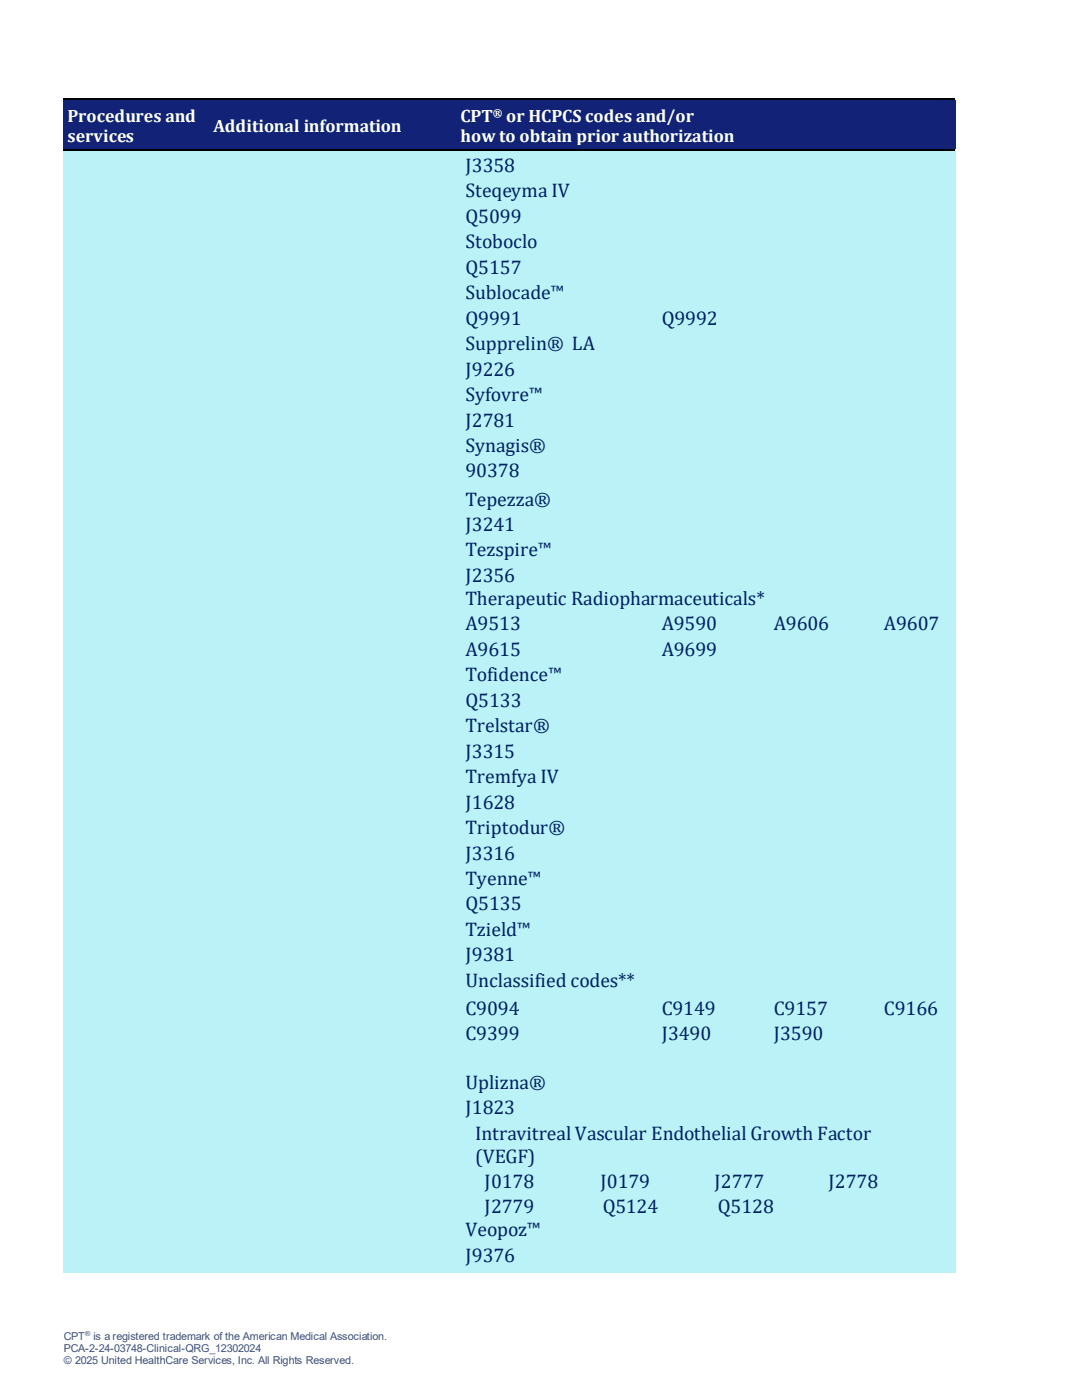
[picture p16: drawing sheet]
<svg xmlns="http://www.w3.org/2000/svg" width="216mm" height="279mm" viewBox="0 0 216 279" stroke-linecap="round" stroke-linejoin="round" font-family="sans-serif">
<defs><g id="words">
<g font-size="3.9" fill="#002060">
<text x="92.9" y="34.3">J3358</text>
<text x="92.9" y="39.4">Steqeyma IV</text>
<text x="92.9" y="44.5">Q5099</text>
<text x="92.9" y="49.6">Stoboclo</text>
<text x="92.9" y="54.6">Q5157</text>
<text x="92.9" y="59.7">Sublocade™</text>
<text x="92.9" y="64.8">Q9991</text>
<text x="132" y="64.8">Q9992</text>
<text x="92.9" y="69.9">Supprelin® LA</text>
<text x="92.9" y="75">J9226</text>
<text x="92.9" y="80">Syfovre™</text>
<text x="92.9" y="85.1">J2781</text>
<text x="92.9" y="90.2">Synagis®</text>
<text x="92.9" y="95.3">90378</text>
<text x="92.9" y="100.9">Tepezza®</text>
<text x="92.9" y="106">J3241</text>
<text x="92.9" y="111">Tezspire™</text>
<text x="92.9" y="116.1">J2356</text>
<text x="92.9" y="120.7">Therapeutic Radiopharmaceuticals*</text>
<text x="92.9" y="125.8">A9513</text>
<text x="132" y="125.8">A9590</text>
<text x="154.4" y="125.8">A9606</text>
<text x="176.4" y="125.8">A9607</text>
<text x="92.9" y="130.9">A9615</text>
<text x="132" y="130.9">A9699</text>
<text x="92.9" y="136">Tofidence™</text>
<text x="92.9" y="141">Q5133</text>
<text x="92.9" y="146.1">Trelstar®</text>
<text x="92.9" y="151.2">J3315</text>
<text x="92.9" y="156.3">Tremfya IV</text>
<text x="92.9" y="161.4">J1628</text>
<text x="92.9" y="166.4">Triptodur®</text>
<text x="92.9" y="171.5">J3316</text>
<text x="92.9" y="176.6">Tyenne™</text>
<text x="92.9" y="181.7">Q5135</text>
<text x="92.9" y="186.8">Tzield™</text>
<text x="92.9" y="191.9">J9381</text>
<text x="92.9" y="196.9">Unclassified codes**</text>
<text x="92.9" y="202.5">C9094</text>
<text x="132" y="202.5">C9149</text>
<text x="154.4" y="202.5">C9157</text>
<text x="176.4" y="202.5">C9166</text>
<text x="92.9" y="207.6">C9399</text>
<text x="132" y="207.6">J3490</text>
<text x="154.4" y="207.6">J3590</text>
<text x="92.9" y="217.3">Uplizna®</text>
<text x="92.9" y="222.4">J1823</text>
<text x="94.8" y="227.4">Intravitreal Vascular Endothelial Growth Factor</text>
<text x="94.8" y="232">(VEGF)</text>
<text x="96.7" y="237.1">J0178</text>
<text x="119.8" y="237.1">J0179</text>
<text x="142.6" y="237.1">J2777</text>
<text x="165.3" y="237.1">J2778</text>
<text x="96.7" y="242.2">J2779</text>
<text x="120.3" y="242.2">Q5124</text>
<text x="143.2" y="242.2">Q5128</text>
<text x="92.9" y="246.8">Veopoz™</text>
<text x="92.9" y="251.8">J9376</text>
</g>
<g font-size="3.6" fill="#fff">
<text x="13.5" y="24.3">Procedures and</text>
<text x="13.5" y="28.3">services</text>
<text x="42.6" y="26.3">Additional information</text>
<text x="91.9" y="24.3">CPT</text>
<text x="91.9" y="28.3">how to obtain prior authorization</text>
<text x="101" y="24.3">or HCPCS codes and/or</text>
</g>
<text font-size="2.3" fill="#fff" x="98.4" y="23.4">®</text>
<g font-size="2.2" fill="#44546a">
<text x="12.7" y="267.3">CPT</text>
<text x="12.7" y="269.7">PCA-2-24-03748-Clinical-QRG_12302024</text>
<text x="18.7" y="267.3">is a registered trademark of the American Medical Association.</text>
<text x="12.7" y="272.2">© 2025 United HealthCare Services, Inc. All Rights Reserved.</text>
</g>
<text font-size="1.4" fill="#44546a" x="17" y="266.6">®</text>
</g></defs>
<g fill="#122377">
<path d="M12.7 20.1h27.8v9.8h-27.8z" fill-rule="evenodd"/>
<path d="M13.5 20.8h26.3v4.2h-26.3z" fill-rule="evenodd"/>
<path d="M13.5 25h26.3v4.1h-26.3z" fill-rule="evenodd"/>
<path d="M40.5 20.1h49.7v9.8h-49.7z" fill-rule="evenodd"/>
<path d="M41.3 22.9h48.2v4.2h-48.2z" fill-rule="evenodd"/>
<path d="M90.2 20.1h100.4v9.8h-100.4z" fill-rule="evenodd"/>
<path d="M91 20.8h98.8v4.2h-98.8z" fill-rule="evenodd"/>
<path d="M91 25h98.8v4.1h-98.8z" fill-rule="evenodd"/>
</g>
<path d="M12.7 19.8h27.8" fill="none" stroke="#000" stroke-width=".25"/>
<g fill="#122377">
<path d="M12.7 19.9h27.8v.9h-27.8z" fill-rule="evenodd"/>
<path d="M40.5 19.9h.3v.9h-.3z" fill-rule="evenodd"/>
</g>
<path d="M40.5 19.7h.3v.2h-.3z" fill-rule="evenodd" fill="#000"/>
<path d="M40.8 19.8h49.4" fill="none" stroke="#000" stroke-width=".25"/>
<g fill="#122377">
<path d="M40.8 19.9h49.4v.9h-49.4z" fill-rule="evenodd"/>
<path d="M90.2 19.9h.3v.9h-.3z" fill-rule="evenodd"/>
</g>
<path d="M90.2 19.7h.3v.2h-.3z" fill-rule="evenodd" fill="#000"/>
<path d="M90.5 19.8h100.1" fill="none" stroke="#000" stroke-width=".25"/>
<g fill="#122377">
<path d="M90.5 19.9h100.1v.9h-100.1z" fill-rule="evenodd"/>
<path d="M12.7 29h27.8v.7h-27.8z" fill-rule="evenodd"/>
<path d="M40.5 29h49.7v.7h-49.7z" fill-rule="evenodd"/>
<path d="M90.2 29h100.4v.7h-100.4z" fill-rule="evenodd"/>
</g>
<g fill="#baf2f8">
<path d="M12.7 29.9h27.8v224.1h-27.8z" fill-rule="evenodd"/>
<path d="M40.5 29.9h49.7v224.1h-49.7z" fill-rule="evenodd"/>
<path d="M90.2 29.9h100.4v224.1h-100.4z" fill-rule="evenodd"/>
<path d="M91 30.6h39.1v5.1h-39.1z" fill-rule="evenodd"/>
<path d="M92.9 30.6h35.3v4.6h-35.3z" fill-rule="evenodd"/>
<path d="M130.1 30.6h22.4v5.1h-22.4z" fill-rule="evenodd"/>
<path d="M132 30.6h18.6v4.6h-18.6z" fill-rule="evenodd"/>
<path d="M152.5 30.6h22v5.1h-22z" fill-rule="evenodd"/>
<path d="M154.4 30.6h18.2v4.6h-18.2z" fill-rule="evenodd"/>
<path d="M174.5 30.6h15.3v5.1h-15.3z" fill-rule="evenodd"/>
<path d="M176.4 30.6h11.5v4.6h-11.5z" fill-rule="evenodd"/>
<path d="M91 35.7h98.8v5.1h-98.8z" fill-rule="evenodd"/>
<path d="M92.9 35.7h95v4.6h-95z" fill-rule="evenodd"/>
<path d="M91 40.8h98.8v5.1h-98.8z" fill-rule="evenodd"/>
<path d="M92.9 40.8h95v4.6h-95z" fill-rule="evenodd"/>
<path d="M91 45.9h98.8v5.1h-98.8z" fill-rule="evenodd"/>
<path d="M92.9 45.9h95v4.5h-95z" fill-rule="evenodd"/>
<path d="M91 51h98.8v5h-98.8z" fill-rule="evenodd"/>
<path d="M92.9 51h95v4.5h-95z" fill-rule="evenodd"/>
<path d="M91 56h98.8v5.1h-98.8z" fill-rule="evenodd"/>
<path d="M92.9 56h95v4.6h-95z" fill-rule="evenodd"/>
<path d="M91 61.1h39.1v5.1h-39.1z" fill-rule="evenodd"/>
<path d="M92.9 61.1h35.3v4.6h-35.3z" fill-rule="evenodd"/>
<path d="M130.1 61.1h22.4v5.1h-22.4z" fill-rule="evenodd"/>
<path d="M132 61.1h18.6v4.6h-18.6z" fill-rule="evenodd"/>
<path d="M152.5 61.1h22v5.1h-22z" fill-rule="evenodd"/>
<path d="M174.5 61.1h15.3v5.1h-15.3z" fill-rule="evenodd"/>
<path d="M91 66.2h98.8v5.1h-98.8z" fill-rule="evenodd"/>
<path d="M92.9 66.2h95v4.6h-95z" fill-rule="evenodd"/>
<path d="M91 71.3h39.1v5.1h-39.1z" fill-rule="evenodd"/>
<path d="M92.9 71.3h35.3v4.6h-35.3z" fill-rule="evenodd"/>
<path d="M130.1 71.3h22.4v5.1h-22.4z" fill-rule="evenodd"/>
<path d="M132 71.3h18.6v4.6h-18.6z" fill-rule="evenodd"/>
<path d="M152.5 71.3h22v5.1h-22z" fill-rule="evenodd"/>
<path d="M154.4 71.3h18.2v4.6h-18.2z" fill-rule="evenodd"/>
<path d="M174.5 71.3h15.3v5.1h-15.3z" fill-rule="evenodd"/>
<path d="M176.4 71.3h11.5v4.6h-11.5z" fill-rule="evenodd"/>
<path d="M91 76.4h98.8v5h-98.8z" fill-rule="evenodd"/>
<path d="M92.9 76.4h95v4.5h-95z" fill-rule="evenodd"/>
<path d="M91 81.4h98.8v5.1h-98.8z" fill-rule="evenodd"/>
<path d="M92.9 81.4h95v4.6h-95z" fill-rule="evenodd"/>
<path d="M91 86.5h98.8v5.1h-98.8z" fill-rule="evenodd"/>
<path d="M92.9 86.5h95v4.6h-95z" fill-rule="evenodd"/>
<path d="M91 91.6h98.8v5.1h-98.8z" fill-rule="evenodd"/>
<path d="M92.9 91.6h95v4.6h-95z" fill-rule="evenodd"/>
<path d="M91 96.7h98.8v5.1h-98.8z" fill-rule="evenodd"/>
<path d="M92.9 97.2h95v4.6h-95z" fill-rule="evenodd"/>
<path d="M91 101.8h39.1v5.1h-39.1z" fill-rule="evenodd"/>
<path d="M92.9 102.3h35.3v4.6h-35.3z" fill-rule="evenodd"/>
<path d="M130.1 101.8h22.4v5.1h-22.4z" fill-rule="evenodd"/>
<path d="M132 102.3h18.6v4.6h-18.6z" fill-rule="evenodd"/>
<path d="M152.5 101.8h22v5.1h-22z" fill-rule="evenodd"/>
<path d="M154.4 102.3h18.2v4.6h-18.2z" fill-rule="evenodd"/>
<path d="M174.5 101.8h15.3v5.1h-15.3z" fill-rule="evenodd"/>
<path d="M176.4 102.3h11.5v4.6h-11.5z" fill-rule="evenodd"/>
<path d="M91 106.9h98.8v5h-98.8z" fill-rule="evenodd"/>
<path d="M92.9 107.4h95v4.5h-95z" fill-rule="evenodd"/>
<path d="M91 111.9h39.1v5.1h-39.1z" fill-rule="evenodd"/>
<path d="M92.9 112.4h35.3v4.6h-35.3z" fill-rule="evenodd"/>
<path d="M130.1 111.9h22.4v5.1h-22.4z" fill-rule="evenodd"/>
<path d="M132 112.4h18.6v4.6h-18.6z" fill-rule="evenodd"/>
<path d="M152.5 111.9h22v5.1h-22z" fill-rule="evenodd"/>
<path d="M154.4 112.4h18.2v4.6h-18.2z" fill-rule="evenodd"/>
<path d="M174.5 111.9h15.3v5.1h-15.3z" fill-rule="evenodd"/>
<path d="M176.4 112.4h11.5v4.6h-11.5z" fill-rule="evenodd"/>
<path d="M91 117h98.8v5.1h-98.8z" fill-rule="evenodd"/>
<path d="M92.9 117h95v4.6h-95z" fill-rule="evenodd"/>
<path d="M91 122.1h39.1v5.1h-39.1z" fill-rule="evenodd"/>
<path d="M92.9 122.1h35.3v4.6h-35.3z" fill-rule="evenodd"/>
<path d="M130.1 122.1h22.4v5.1h-22.4z" fill-rule="evenodd"/>
<path d="M132 122.1h18.6v4.6h-18.6z" fill-rule="evenodd"/>
<path d="M152.5 122.1h22v5.1h-22z" fill-rule="evenodd"/>
<path d="M154.4 122.1h18.2v4.6h-18.2z" fill-rule="evenodd"/>
<path d="M174.5 122.1h15.3v5.1h-15.3z" fill-rule="evenodd"/>
<path d="M176.4 122.1h11.5v4.6h-11.5z" fill-rule="evenodd"/>
<path d="M91 127.2h39.1v5.1h-39.1z" fill-rule="evenodd"/>
<path d="M92.9 127.2h35.3v4.6h-35.3z" fill-rule="evenodd"/>
<path d="M130.1 127.2h22.4v5.1h-22.4z" fill-rule="evenodd"/>
<path d="M132 127.2h18.6v4.6h-18.6z" fill-rule="evenodd"/>
<path d="M152.5 127.2h22v5.1h-22z" fill-rule="evenodd"/>
<path d="M154.4 127.2h18.2v4.6h-18.2z" fill-rule="evenodd"/>
<path d="M174.5 127.2h15.3v5.1h-15.3z" fill-rule="evenodd"/>
<path d="M176.4 127.2h11.5v4.6h-11.5z" fill-rule="evenodd"/>
<path d="M91 132.3h98.8v5.1h-98.8z" fill-rule="evenodd"/>
<path d="M92.9 132.3h95v4.5h-95z" fill-rule="evenodd"/>
<path d="M91 137.4h98.8v5h-98.8z" fill-rule="evenodd"/>
<path d="M92.9 137.4h95v4.5h-95z" fill-rule="evenodd"/>
<path d="M91 142.4h98.8v5.1h-98.8z" fill-rule="evenodd"/>
<path d="M92.9 142.4h95v4.6h-95z" fill-rule="evenodd"/>
<path d="M91 147.5h39.1v5.1h-39.1z" fill-rule="evenodd"/>
<path d="M92.9 147.5h35.3v4.6h-35.3z" fill-rule="evenodd"/>
<path d="M130.1 147.5h22.4v5.1h-22.4z" fill-rule="evenodd"/>
<path d="M132 147.5h18.6v4.6h-18.6z" fill-rule="evenodd"/>
<path d="M152.5 147.5h22v5.1h-22z" fill-rule="evenodd"/>
<path d="M154.4 147.5h18.2v4.6h-18.2z" fill-rule="evenodd"/>
<path d="M174.5 147.5h15.3v5.1h-15.3z" fill-rule="evenodd"/>
<path d="M176.4 147.5h11.5v4.6h-11.5z" fill-rule="evenodd"/>
<path d="M91 152.6h98.8v5.1h-98.8z" fill-rule="evenodd"/>
<path d="M92.9 152.6h95v4.6h-95z" fill-rule="evenodd"/>
<path d="M91 157.7h98.8v5.1h-98.8z" fill-rule="evenodd"/>
<path d="M92.9 157.7h95v4.6h-95z" fill-rule="evenodd"/>
<path d="M91 162.8h98.8v5h-98.8z" fill-rule="evenodd"/>
<path d="M92.9 162.8h95v4.5h-95z" fill-rule="evenodd"/>
<path d="M91 167.8h39.1v5.1h-39.1z" fill-rule="evenodd"/>
<path d="M92.9 167.8h35.3v4.6h-35.3z" fill-rule="evenodd"/>
<path d="M130.1 167.8h22.4v5.1h-22.4z" fill-rule="evenodd"/>
<path d="M132 167.8h18.6v4.6h-18.6z" fill-rule="evenodd"/>
<path d="M152.5 167.8h22v5.1h-22z" fill-rule="evenodd"/>
<path d="M154.4 167.8h18.2v4.6h-18.2z" fill-rule="evenodd"/>
<path d="M174.5 167.8h15.3v5.1h-15.3z" fill-rule="evenodd"/>
<path d="M176.4 167.8h11.5v4.6h-11.5z" fill-rule="evenodd"/>
<path d="M91 172.9h98.8v5.1h-98.8z" fill-rule="evenodd"/>
<path d="M92.9 172.9h95v4.6h-95z" fill-rule="evenodd"/>
<path d="M91 178h98.8v5.1h-98.8z" fill-rule="evenodd"/>
<path d="M92.9 178h95v4.6h-95z" fill-rule="evenodd"/>
<path d="M91 183.1h39.1v5.1h-39.1z" fill-rule="evenodd"/>
<path d="M92.9 183.1h35.3v4.6h-35.3z" fill-rule="evenodd"/>
<path d="M130.1 183.1h22.4v5.1h-22.4z" fill-rule="evenodd"/>
<path d="M132 183.1h18.6v4.6h-18.6z" fill-rule="evenodd"/>
<path d="M152.5 183.1h22v5.1h-22z" fill-rule="evenodd"/>
<path d="M154.4 183.1h18.2v4.6h-18.2z" fill-rule="evenodd"/>
<path d="M174.5 183.1h15.3v5.1h-15.3z" fill-rule="evenodd"/>
<path d="M176.4 183.1h11.5v4.6h-11.5z" fill-rule="evenodd"/>
<path d="M91 188.2h39.1v5.1h-39.1z" fill-rule="evenodd"/>
<path d="M92.9 188.2h35.3v4.6h-35.3z" fill-rule="evenodd"/>
<path d="M130.1 188.2h22.4v5.1h-22.4z" fill-rule="evenodd"/>
<path d="M132 188.2h18.6v4.6h-18.6z" fill-rule="evenodd"/>
<path d="M152.5 188.2h22v5.1h-22z" fill-rule="evenodd"/>
<path d="M154.4 188.2h18.2v4.6h-18.2z" fill-rule="evenodd"/>
<path d="M174.5 188.2h15.3v5.1h-15.3z" fill-rule="evenodd"/>
<path d="M176.4 188.2h11.5v4.6h-11.5z" fill-rule="evenodd"/>
<path d="M91 193.3h98.8v5h-98.8z" fill-rule="evenodd"/>
<path d="M92.9 193.3h95v4.5h-95z" fill-rule="evenodd"/>
<path d="M91 198.3h39.1v5.1h-39.1z" fill-rule="evenodd"/>
<path d="M92.9 198.8h35.3v4.6h-35.3z" fill-rule="evenodd"/>
<path d="M130.1 198.3h22.4v5.1h-22.4z" fill-rule="evenodd"/>
<path d="M132 198.8h18.6v4.6h-18.6z" fill-rule="evenodd"/>
<path d="M152.5 198.3h22v5.1h-22z" fill-rule="evenodd"/>
<path d="M154.4 198.8h18.2v4.6h-18.2z" fill-rule="evenodd"/>
<path d="M174.5 198.3h15.3v5.1h-15.3z" fill-rule="evenodd"/>
<path d="M176.4 198.8h11.5v4.6h-11.5z" fill-rule="evenodd"/>
<path d="M91 203.4h39.1v5.1h-39.1z" fill-rule="evenodd"/>
<path d="M92.9 203.9h35.3v4.6h-35.3z" fill-rule="evenodd"/>
<path d="M130.1 203.4h22.4v5.1h-22.4z" fill-rule="evenodd"/>
<path d="M132 203.9h18.6v4.6h-18.6z" fill-rule="evenodd"/>
<path d="M152.5 203.4h22v5.1h-22z" fill-rule="evenodd"/>
<path d="M154.4 203.9h18.2v4.6h-18.2z" fill-rule="evenodd"/>
<path d="M174.5 203.4h15.3v5.1h-15.3z" fill-rule="evenodd"/>
<path d="M176.4 203.9h11.5v4.6h-11.5z" fill-rule="evenodd"/>
<path d="M91 208.5h39.1v5.1h-39.1z" fill-rule="evenodd"/>
<path d="M92.9 209h35.3v4.6h-35.3z" fill-rule="evenodd"/>
<path d="M130.1 208.5h22.4v5.1h-22.4z" fill-rule="evenodd"/>
<path d="M132 209h18.6v4.6h-18.6z" fill-rule="evenodd"/>
<path d="M152.5 208.5h22v5.1h-22z" fill-rule="evenodd"/>
<path d="M154.4 209h18.2v4.6h-18.2z" fill-rule="evenodd"/>
<path d="M174.5 208.5h15.3v5.1h-15.3z" fill-rule="evenodd"/>
<path d="M176.4 209h11.5v4.6h-11.5z" fill-rule="evenodd"/>
<path d="M91 213.6h98.8v5.1h-98.8z" fill-rule="evenodd"/>
<path d="M92.9 213.6h95v4.6h-95z" fill-rule="evenodd"/>
<path d="M91 218.7h39.1v5h-39.1z" fill-rule="evenodd"/>
<path d="M92.9 218.7h35.3v4.5h-35.3z" fill-rule="evenodd"/>
<path d="M130.1 218.7h22.4v5h-22.4z" fill-rule="evenodd"/>
<path d="M132 218.7h18.6v4.5h-18.6z" fill-rule="evenodd"/>
<path d="M152.5 218.7h22v5h-22z" fill-rule="evenodd"/>
<path d="M154.4 218.7h18.2v4.5h-18.2z" fill-rule="evenodd"/>
<path d="M174.5 218.7h15.3v5h-15.3z" fill-rule="evenodd"/>
<path d="M176.4 218.7h11.5v4.5h-11.5z" fill-rule="evenodd"/>
<path d="M91 223.7h98.8v19.4h-98.8z" fill-rule="evenodd"/>
<path d="M92.9 223.7h95v9.2h-95z" fill-rule="evenodd"/>
<path d="M94.8 223.7h91.2v4.6h-91.2z" fill-rule="evenodd"/>
<path d="M94.8 228.3h91.2v4.6h-91.2z" fill-rule="evenodd"/>
<path d="M92.9 232.9h95v10.2h-95z" fill-rule="evenodd"/>
<path d="M94.8 232.9h23.1v5.1h-23.1z" fill-rule="evenodd"/>
<path d="M96.7 233.4h19.3v4.6h-19.3z" fill-rule="evenodd"/>
<path d="M117.9 232.9h22.8v5.1h-22.8z" fill-rule="evenodd"/>
<path d="M119.8 233.4h19v4.6h-19z" fill-rule="evenodd"/>
<path d="M140.7 232.9h22.7v5.1h-22.7z" fill-rule="evenodd"/>
<path d="M142.6 233.4h18.9v4.6h-18.9z" fill-rule="evenodd"/>
<path d="M163.4 232.9h22.6v5.1h-22.6z" fill-rule="evenodd"/>
<path d="M165.3 233.4h18.8v4.6h-18.8z" fill-rule="evenodd"/>
<path d="M94.8 238h91.2v5.1h-91.2z" fill-rule="evenodd"/>
<path d="M96.7 238.5h87.4v4.6h-87.4z" fill-rule="evenodd"/>
<path d="M91 243.1h98.8v5h-98.8z" fill-rule="evenodd"/>
<path d="M92.9 243.1h95v4.5h-95z" fill-rule="evenodd"/>
<path d="M91 248.1h98.8v5.1h-98.8z" fill-rule="evenodd"/>
<path d="M92.9 248.1h95v4.6h-95z" fill-rule="evenodd"/>
</g>
<path d="M12.7 30h27.8" fill="none" stroke="#000" stroke-width=".25"/>
<g fill="#baf2f8">
<path d="M12.7 30.1h27.8v.5h-27.8z" fill-rule="evenodd"/>
<path d="M40.5 30.1h.3v.5h-.3z" fill-rule="evenodd"/>
</g>
<path d="M40.5 29.9h.3v.2h-.3z" fill-rule="evenodd" fill="#000"/>
<path d="M40.8 30h49.4" fill="none" stroke="#000" stroke-width=".25"/>
<g fill="#baf2f8">
<path d="M40.8 30.1h49.4v.5h-49.4z" fill-rule="evenodd"/>
<path d="M90.2 30.1h.3v.5h-.3z" fill-rule="evenodd"/>
</g>
<path d="M90.2 29.9h.3v.2h-.3z" fill-rule="evenodd" fill="#000"/>
<path d="M90.5 30h100.1" fill="none" stroke="#000" stroke-width=".25"/>
<g fill="#baf2f8">
<path d="M90.5 30.1h100.1v.5h-100.1z" fill-rule="evenodd"/>
<path d="M12.7 253.2h27.8v.8h-27.8z" fill-rule="evenodd"/>
<path d="M40.5 253.2h49.7v.8h-49.7z" fill-rule="evenodd"/>
<path d="M90.2 253.2h100.4v.8h-100.4z" fill-rule="evenodd"/>
</g>
<use href="#words"/>
</svg>
